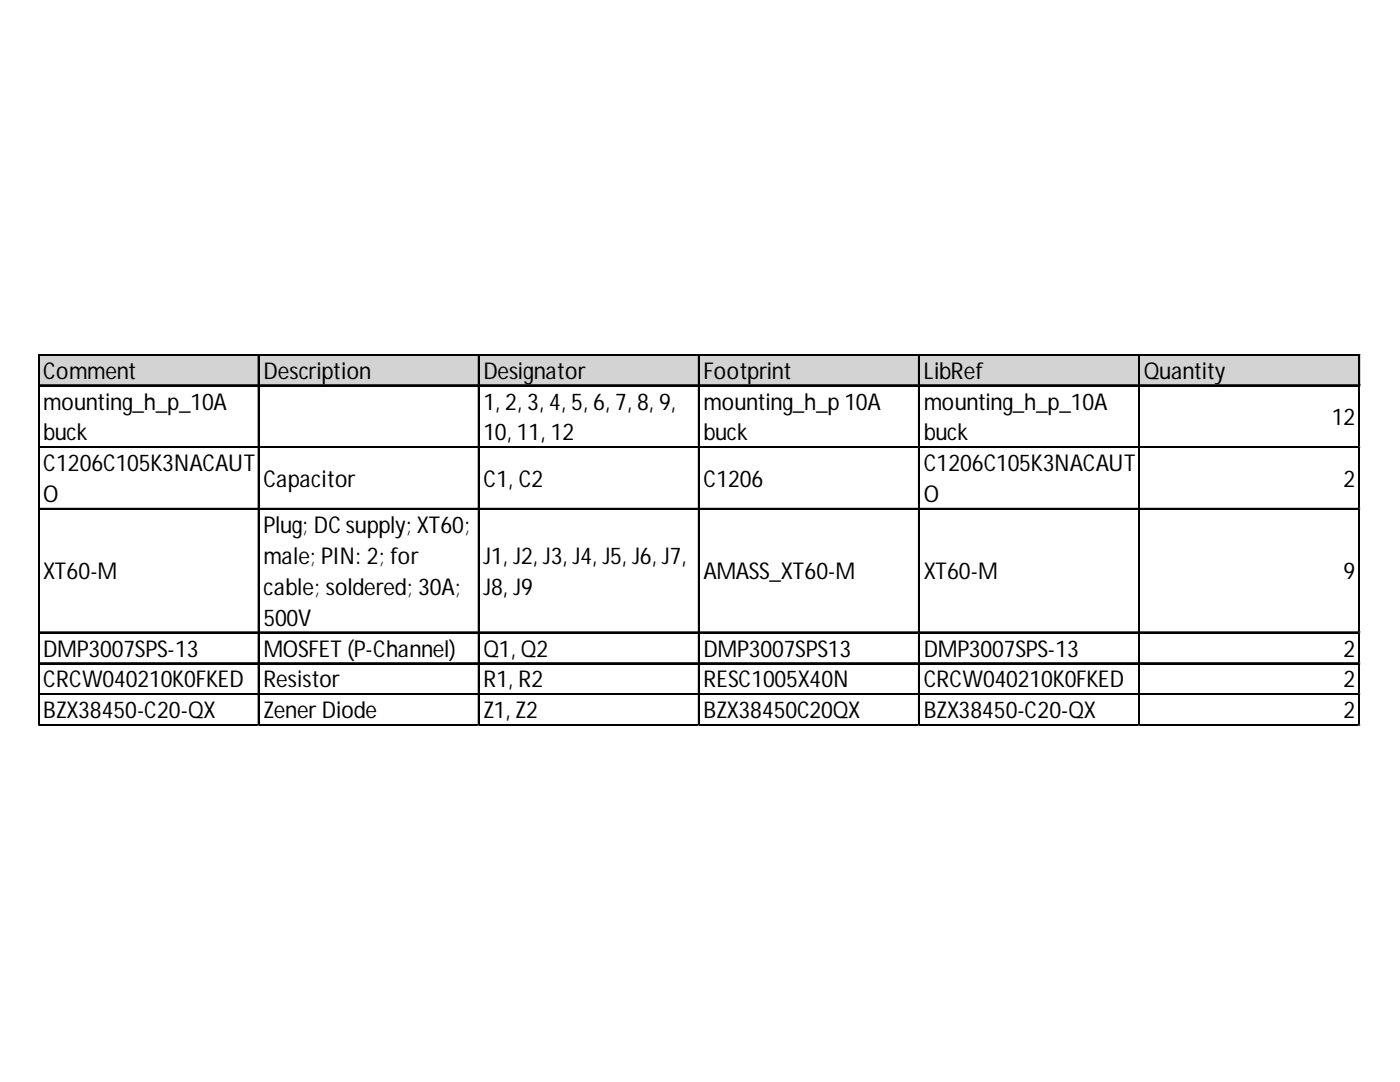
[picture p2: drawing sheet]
<svg xmlns="http://www.w3.org/2000/svg" width="279mm" height="216mm" viewBox="0 0 279 216" stroke-linecap="round" stroke-linejoin="round" font-family="sans-serif">
<defs><g id="words">
<g font-size="4.6">
<text x="8.6" y="75.6">Comment</text>
<text x="52.6" y="75.6">Description</text>
<text x="96.5" y="75.6">Designator</text>
<text x="140.4" y="75.6">Footprint</text>
<text x="184.4" y="75.6">LibRef</text>
<text x="228.3" y="75.6">Quantity</text>
<text x="8.6" y="81.7">mounting_h_p_10A</text>
<text x="96.5" y="81.7">1, 2, 3, 4, 5, 6, 7, 8, 9,</text>
<text x="140.4" y="81.7">mounting_h_p10A</text>
<text x="184.4" y="81.7">mounting_h_p_10A</text>
<text x="8.6" y="87.9">buck</text>
<text x="96.5" y="87.9">10, 11, 12</text>
<text x="140.4" y="87.9">buck</text>
<text x="184.4" y="87.9">buck</text>
<text x="265.8" y="84.8">12</text>
<text x="8.6" y="94">C1206C105K3NACAUT</text>
<text x="184.4" y="94">C1206C105K3NACAUT</text>
<text x="8.6" y="100.2">O</text>
<text x="52.6" y="97.1">Capacitor</text>
<text x="96.5" y="97.1">C1, C2</text>
<text x="140.4" y="97.1">C1206</text>
<text x="184.4" y="100.2">O</text>
<text x="268.1" y="97.1">2</text>
<text x="52.6" y="106.4">Plug; DCsupply; XT60;</text>
<text x="52.6" y="112.5">male; PIN: 2; for</text>
<text x="96.5" y="112.5">J1, J2, J3, J4, J5, J6, J7,</text>
<text x="8.6" y="115.6">XT60-M</text>
<text x="52.6" y="118.7">cable; soldered; 30A;</text>
<text x="96.5" y="118.7">J8, J9</text>
<text x="140.4" y="115.6">AMASS_XT60-M</text>
<text x="184.4" y="115.6">XT60-M</text>
<text x="268.1" y="115.6">9</text>
<text x="52.6" y="124.9">500V</text>
<text x="8.6" y="131">DMP3007SPS-13</text>
<text x="52.6" y="131">MOSFET(P-Channel)</text>
<text x="96.5" y="131">Q1, Q2</text>
<text x="140.4" y="131">DMP3007SPS13</text>
<text x="184.4" y="131">DMP3007SPS-13</text>
<text x="268.1" y="131">2</text>
<text x="8.6" y="137.2">CRCW040210K0FKED</text>
<text x="52.6" y="137.2">Resistor</text>
<text x="96.5" y="137.2">R1, R2</text>
<text x="140.4" y="137.2">RESC1005X40N</text>
<text x="184.4" y="137.2">CRCW040210K0FKED</text>
<text x="268.1" y="137.2">2</text>
<text x="8.6" y="143.3">BZX38450-C20-QX</text>
<text x="52.6" y="143.3">ZenerDiode</text>
<text x="96.5" y="143.3">Z1, Z2</text>
<text x="140.4" y="143.3">BZX38450C20QX</text>
<text x="184.4" y="143.3">BZX38450-C20-QX</text>
<text x="268.1" y="143.3">2</text>
</g>
</g></defs>
<path d="M7.8 70.8h263.7v6.3h-263.7z" fill="#d3d3d3"/>
<g fill="none" stroke="#000" stroke-width=".26">
<path d="M7.6 70.6v74.2M7.7 70.6v74.2M7.9 70.6h263.5M7.9 70.8h263.5M7.9 76.8h263.5M7.9 76.9h263.5M51.5 70.9v73.9M51.7 70.9v73.9M95.5 70.9v73.9M95.6 70.9v73.9M139.4 70.9v73.9M139.5 70.9v73.9"/>
<path d="M183.3 70.9v73.9M183.5 70.9v73.9M227.3 70.9v73.9M227.4 70.9v73.9M271.2 70.9v73.9M271.3 70.9v73.9M7.9 89.1h263.5M7.9 89.3h263.5M7.9 101.5h263.5M7.9 101.6h263.5M7.9 126.1h263.5M7.9 126.2h263.5"/>
<path d="M7.9 132.3h263.5M7.9 132.4h263.5M7.9 138.4h263.5M7.9 138.6h263.5M7.9 144.6h263.5M7.9 144.7h263.5"/>
</g>
<path d="M7.6 144.8v.1" fill="none" stroke="#e0e0e0" stroke-width=".26"/>
<path d="M7.6 144.8l.3 .1z" fill="#e0e0e0"/>
<path d="M51.5 144.8v.1" fill="none" stroke="#e0e0e0" stroke-width=".26"/>
<path d="M51.5 144.8l.3 .1z" fill="#e0e0e0"/>
<path d="M95.5 144.8v.1" fill="none" stroke="#e0e0e0" stroke-width=".26"/>
<path d="M95.5 144.8l.2 .1z" fill="#e0e0e0"/>
<path d="M139.4 144.8v.1" fill="none" stroke="#e0e0e0" stroke-width=".26"/>
<path d="M139.4 144.8l.3 .1z" fill="#e0e0e0"/>
<path d="M183.3 144.8v.1" fill="none" stroke="#e0e0e0" stroke-width=".26"/>
<path d="M183.3 144.8l.3 .1z" fill="#e0e0e0"/>
<path d="M227.3 144.8v.1" fill="none" stroke="#e0e0e0" stroke-width=".26"/>
<path d="M227.3 144.8l.2 .1z" fill="#e0e0e0"/>
<path d="M271.2 144.8v.1" fill="none" stroke="#e0e0e0" stroke-width=".26"/>
<path d="M271.2 144.8l.2 .1z" fill="#e0e0e0"/>
<path d="M271.4 89.1h.1" fill="none" stroke="#e0e0e0" stroke-width=".26"/>
<path d="M271.4 89.1l.1 .3z" fill="#e0e0e0"/>
<path d="M271.4 101.5h.1" fill="none" stroke="#e0e0e0" stroke-width=".26"/>
<path d="M271.4 101.5l.1 .2z" fill="#e0e0e0"/>
<path d="M271.4 126.1h.1" fill="none" stroke="#e0e0e0" stroke-width=".26"/>
<path d="M271.4 126.1l.1 .3z" fill="#e0e0e0"/>
<path d="M271.4 132.3h.1" fill="none" stroke="#e0e0e0" stroke-width=".26"/>
<path d="M271.4 132.3l.1 .2z" fill="#e0e0e0"/>
<path d="M271.4 138.4h.1" fill="none" stroke="#e0e0e0" stroke-width=".26"/>
<path d="M271.4 138.4l.1 .3z" fill="#e0e0e0"/>
<path d="M271.4 144.6h.1" fill="none" stroke="#e0e0e0" stroke-width=".26"/>
<path d="M271.4 144.6l.1 .2z" fill="#e0e0e0"/>
<use href="#words"/>
</svg>
